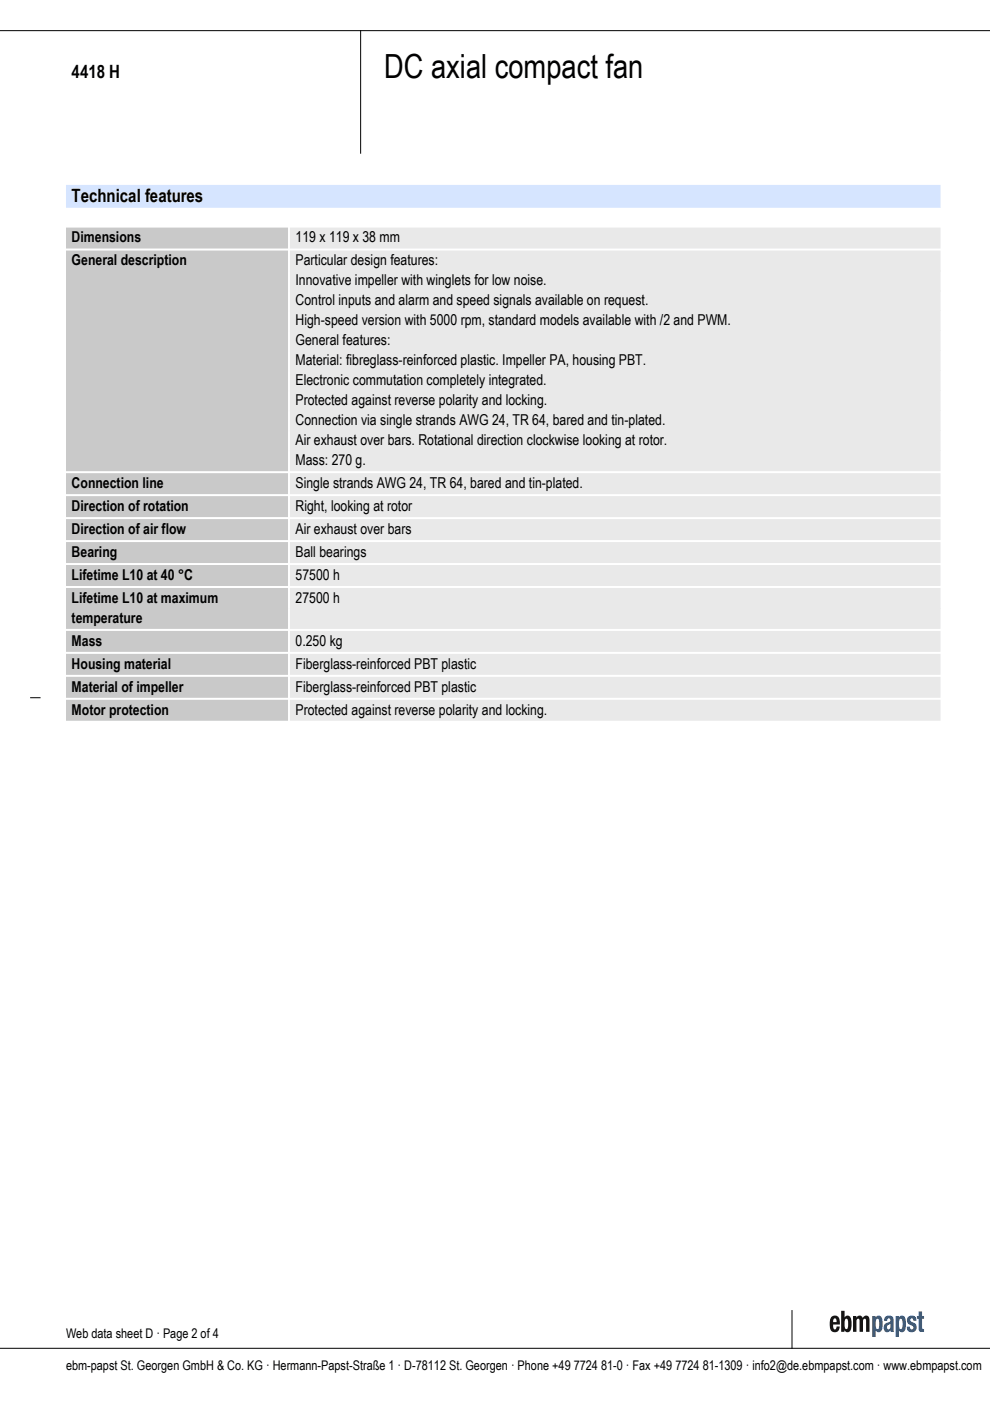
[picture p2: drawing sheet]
<svg xmlns="http://www.w3.org/2000/svg" width="210mm" height="297mm" viewBox="0 0 210 297" stroke-linecap="round" stroke-linejoin="round" font-family="sans-serif">
<defs><g id="words">
<text font-size="7.1" x="81.5" y="16.6">DC axial compact fan</text>
<g font-size="3.9">
<text x="15.2" y="16.6">4418 H</text>
<text x="15.2" y="42.9">Technical features</text>
</g>
<g font-size="3.2">
<text x="15.2" y="51.4">Dimensions</text>
<text x="62.7" y="51.4">119 x 119 x 38 mm</text>
<text x="15.2" y="56.3">General description</text>
<text x="62.7" y="56.3">Particular design features:</text>
<text x="62.7" y="60.5">Innovative impeller with winglets for low noise.</text>
<text x="62.7" y="64.7">Control inputs and alarm and speed signals available on request.</text>
<text x="62.7" y="69">High-speed version with 5000 rpm, standard models available with /2 and PWM.</text>
<text x="62.7" y="73.2">General features:</text>
<text x="62.7" y="77.4">Material: fibreglass-reinforced plastic. Impeller PA, housing PBT.</text>
<text x="62.7" y="81.7">Electronic commutation completely integrated.</text>
<text x="62.7" y="85.9">Protected against reverse polarity and locking.</text>
<text x="62.7" y="90.1">Connection via single strands AWG 24, TR 64, bared and tin-plated.</text>
<text x="62.7" y="94.4">Air exhaust over bars. Rotational direction clockwise looking at rotor.</text>
<text x="62.7" y="98.6">Mass: 270 g.</text>
<text x="15.2" y="103.5">Connection line</text>
<text x="62.7" y="103.5">Single strands AWG 24, TR 64, bared and tin-plated.</text>
<text x="15.2" y="108.3">Direction of rotation</text>
<text x="15.2" y="113.2">Direction of air flow</text>
<text x="62.7" y="108.3">Right, looking at rotor</text>
<text x="62.7" y="113.2">Air exhaust over bars</text>
<text x="15.2" y="118.1">Bearing</text>
<text x="62.7" y="118.1">Ball bearings</text>
<text x="15.2" y="122.9">Lifetime L10 at 40 °C</text>
<text x="62.7" y="122.9">57500 h</text>
<text x="15.2" y="127.8">Lifetime L10 at maximum</text>
<text x="62.7" y="127.8">27500 h</text>
<text x="15.2" y="132">temperature</text>
<text x="15.2" y="136.9">Mass</text>
<text x="62.7" y="136.9">0.250 kg</text>
<text x="15.2" y="141.8">Housing material</text>
<text x="62.7" y="141.8">Fiberglass-reinforced PBT plastic</text>
<text x="15.2" y="146.7">Material of impeller</text>
<text x="62.7" y="146.7">Fiberglass-reinforced PBT plastic</text>
<text x="15.2" y="151.5">Motor protection</text>
<text x="62.7" y="151.5">Protected against reverse polarity and locking.</text>
</g>
<g font-size="2.8">
<text x="14" y="283.7">Web data sheet D · Page 2 of 4</text>
<text x="14" y="290.5">ebm-papst St. Georgen GmbH &amp; Co. KG · Hermann-Papst-Straße 1 · D-78112 St. Georgen · Phone +49 7724 81-0 · Fax +49 7724 81-1309 · info2@de.ebmpapst.com · www.ebmpapst.com</text>
</g>
</g></defs>
<path d="M0 6.5h209.9M76.5 6.5v26M6.5 147.9h2M167.9 277.9v8M0 285.9h209.9" fill="none" stroke="#000" stroke-width=".21"/>
<path d="M16.4 41.6h180.6" fill="none" stroke="#d6e5ff" stroke-width="4.9"/>
<g fill="none" stroke="#c9c9c9" stroke-width="4.4">
<path d="M16.2 50.5h42.6M16.2 55.3h42.6M16.2 59.6h42.6M16.2 63.8h42.6M16.2 68h42.6M16.2 72.3h42.6M16.2 76.5h42.6M16.2 80.7h42.6M16.2 85h42.6M16.2 89.2h42.6M16.2 93.4h42.6M16.2 97.7h42.6"/>
<path d="M16.2 102.5h42.6M16.2 107.4h42.6M16.2 112.3h42.6M16.2 117.2h42.6M16.2 122h42.6M16.2 126.9h42.6M16.2 131.1h42.6M16.2 136h42.6M16.2 140.9h42.6M16.2 145.7h42.6M16.2 150.6h42.6"/>
</g>
<g fill="none" stroke="#e9e9e9" stroke-width="4.4">
<path d="M63.7 50.5h133.5M63.7 55.3h133.5M63.7 59.6h133.5M63.7 63.8h133.5M63.7 68h133.5M63.7 72.3h133.5M63.7 76.5h133.5M63.7 80.7h133.5M63.7 85h133.5M63.7 89.2h133.5M63.7 93.4h133.5M63.7 97.7h133.5"/>
<path d="M63.7 102.5h133.5M63.7 107.4h133.5M63.7 112.3h133.5M63.7 117.2h133.5M63.7 122h133.5M63.7 126.9h133.5M63.7 131.1h133.5M63.7 136h133.5M63.7 140.9h133.5M63.7 145.7h133.5M63.7 150.6h133.5"/>
</g>
<!-- layer: Ebene 1 -->
<g fill="#141312">
<path d="M176.8 279.6l.2-.1a.6 .6 0 0 1 .4 .8h-.8zM176.2 279.3l-.3 .8v1a1.08 1.08 0 0 0 1 1.4 1.08 1.08 0 0 0 1.1-1.3h-.6l-.2 .6-.2 .1a.81 .81 0 0 1-.4-1.1h1.5v-.2a1.35 1.35 0 0 0-1.1-1.7l-.5 .1z" fill-rule="evenodd"/>
<path d="M178.3 277.9v4.5h.7v-.4a.72 .72 0 0 0 .8 .5 .72 .72 0 0 0 .6-.6l.1-.5a2.73 2.73 0 0 0-.5-2.4 .7 .7 0 0 0-.9 .3v-1.4zM179.3 279.7l.2-.1a1.8 1.8 0 0 1 .1 2.1l-.1 .1a.85 .85 0 0 1-.4-1.1z" fill-rule="evenodd"/>
</g>
<path d="M180.9 279h.7v.4a.74 .74 0 0 1 .7-.5 .74 .74 0 0 1 .6 .6l.2-.3a.7 .7 0 0 1 .7-.3 .7 .7 0 0 1 .5 .6l.1 2.9h-.8v-2.4l-.1-.4h-.2l-.3 .2v.4v2.2h-.8v-2.4l-.1-.4h-.1l-.4 .2v.4v2.2h-.7z" fill="#141312"/>
<g fill="#125aa8">
<path d="M184.9 279v4.5h.8v-1.4a.71 .71 0 0 0 .7 .4 .71 .71 0 0 0 .6-.6l.1-.5a2.73 2.73 0 0 0-.5-2.4 .71 .71 0 0 0-1 .4v-.4zM185.9 279.7l.1-.1a1.8 1.8 0 0 1 .2 2.1l-.2 .1a.85 .85 0 0 1-.3-1.1z" fill-rule="evenodd"/>
<path d="M188.2 281l.6-.3-.1 1-.4 .2a.53 .53 0 0 1-.1-.9zM187.6 279.3l-.1 .7h.6v-.3l.3-.2a.42 .42 0 0 1 .4 .4 .42 .42 0 0 1-.3 .4 1.11 1.11 0 0 0-1.1 .9 1.11 1.11 0 0 0 .6 1.3l.6-.2 .2-.3 .1 .4h.7l-.1-2.4a1.02 1.02 0 0 0-.7-1.1 1.02 1.02 0 0 0-1.2 .4z" fill-rule="evenodd"/>
<path d="M189.9 279v4.5h.7v-1.4a.71 .71 0 0 0 .8 .4 .71 .71 0 0 0 .6-.6l.1-.5a2.73 2.73 0 0 0-.6-2.4 .71 .71 0 0 0-.9 .4v-.4zM190.8 279.7l.2-.1a1.8 1.8 0 0 1 .2 2.1l-.2 .1a.85 .85 0 0 1-.4-1.1z" fill-rule="evenodd"/>
</g>
<g fill="#125aa8">
<path d="M192.6 279.1a1.01 1.01 0 0 1 1.2-.1 1.01 1.01 0 0 1 .5 1h-.7l-.1-.4-.2-.1a.38 .38 0 0 0-.3 .4 .38 .38 0 0 0 .3 .4 1.09 1.09 0 0 1 1.2 1 1.09 1.09 0 0 1-1.2 1.2 1.09 1.09 0 0 1-1-1.2h.6a.47 .47 0 0 0 .4 .6l.3-.2-.1-.5a1.21 1.21 0 0 1-1.1-.8 1.21 1.21 0 0 1 .2-1.3z"/>
<path d="M194.8 278.1h.7v.9h.4v.6h-.4v2l.4 .2v.6h-.3a.61 .61 0 0 1-.8-.5v-2.3h-.4v-.6h.4z"/>
</g>
<use href="#words"/>
</svg>
